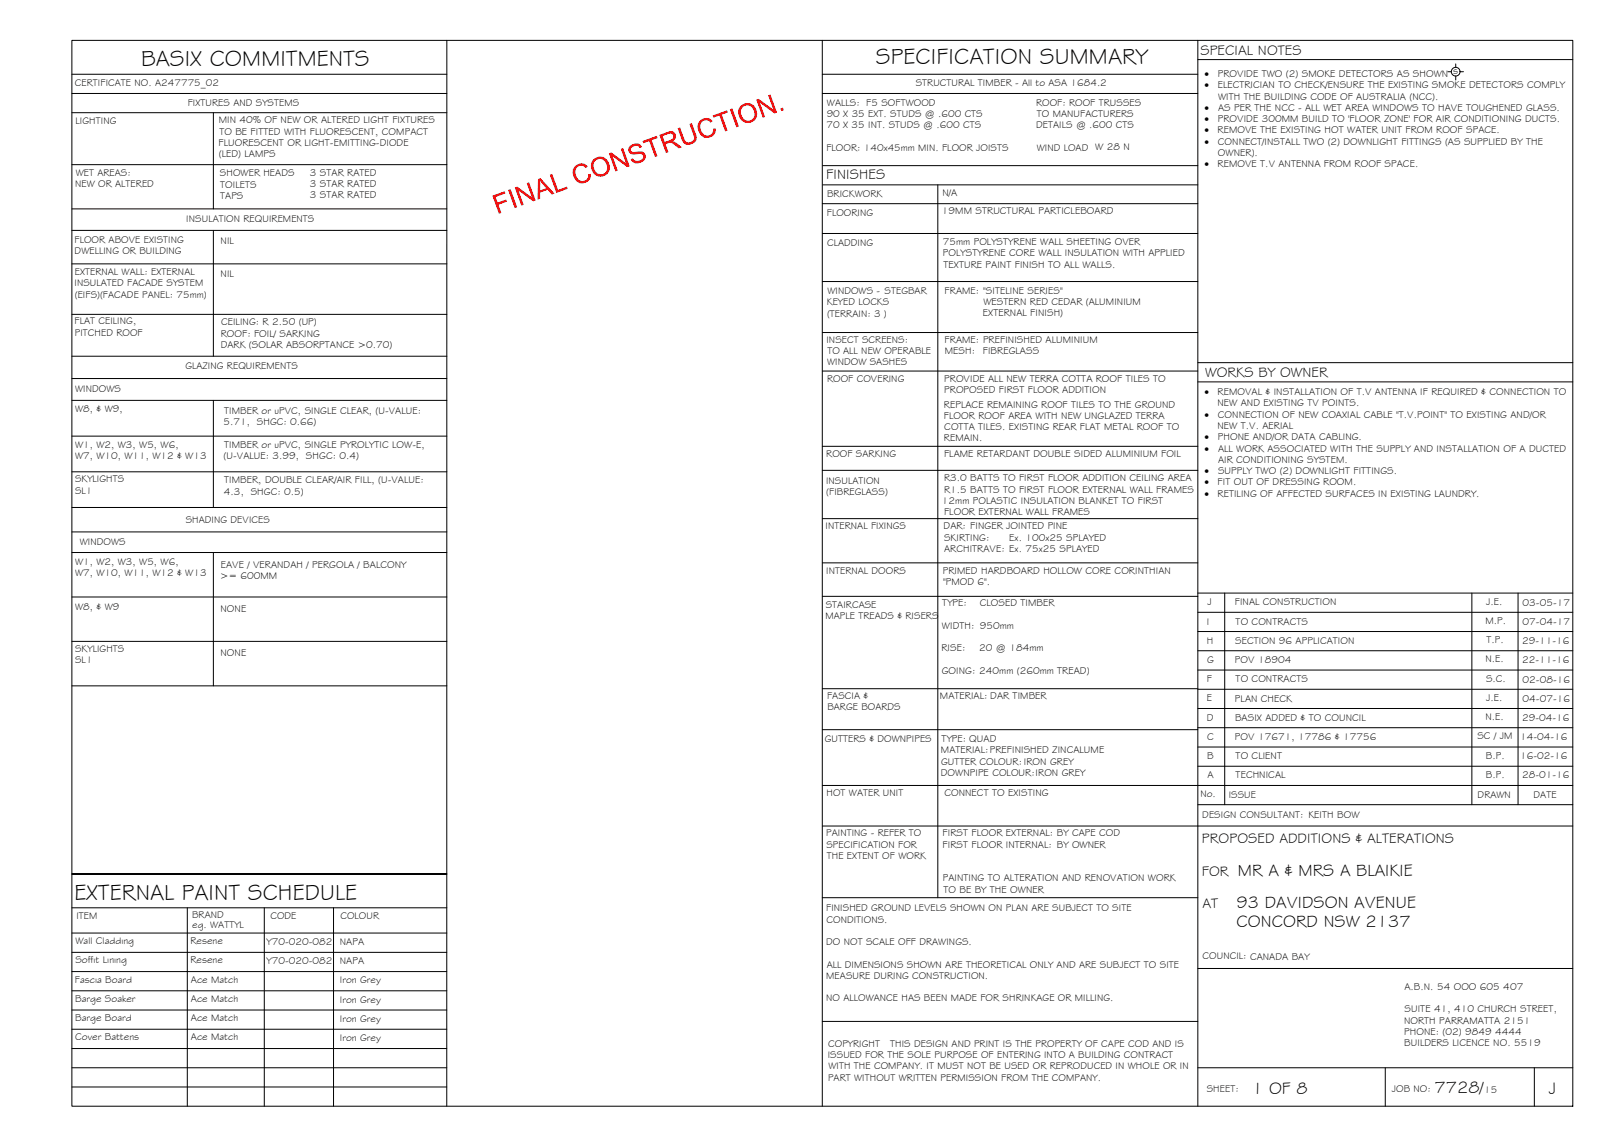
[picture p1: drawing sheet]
<svg xmlns="http://www.w3.org/2000/svg" width="420mm" height="297mm" viewBox="0 0 420 297" stroke-linecap="round" stroke-linejoin="round" font-family="sans-serif">
<defs><g id="words">
<g font-size="5.9">
<text x="36.7" y="17.2">BASIX COMMITMENTS</text>
<text x="227.6" y="16.8">SPECIFICATION SUMMARY</text>
<text x="19.4" y="233.8">EXTERNAL PAINT SCHEDULE</text>
</g>
<g font-size="4.5">
<text x="321.7" y="227.6">MR A &amp; MRS A BLAIKIE</text>
<text x="321.3" y="235.9">93 DAVIDSON AVENUE</text>
<text x="321.3" y="240.9">CONCORD NSW 2137</text>
<text x="325.3" y="284.2">1 OF 8</text>
<text x="372.7" y="284.1">7728/</text>
<text x="402.4" y="284.2">J</text>
</g>
<g font-size="3.7">
<text x="311.9" y="14.3">SPECIAL NOTES</text>
<text x="214.7" y="46.6">FINISHES</text>
<text x="313.1" y="98.1">WORKS BY OWNER</text>
<text x="312.3" y="219.2">PROPOSED ADDITIONS &amp; ALTERATIONS</text>
<text x="312.3" y="227.5">FOR</text>
<text x="312.4" y="235.9">AT</text>
</g>
<g font-size="2.6">
<text x="19.5" y="22.5">CERTIFICATE NO. A247775_02</text>
<text x="237.9" y="22.4">STRUCTURAL TIMBER - All to ASA 1684.2</text>
<text x="313" y="20">·</text>
<text x="313" y="22.9">·</text>
<text x="316.4" y="22.9">ELECTRICIAN TO CHECK/ENSURE THE EXISTING SMOKE DETECTORS COMPLY</text>
<text x="316.4" y="20">PROVIDE TWO (2) SMOKE DETECTORS AS SHOWN</text>
<text x="377.6" y="19.2">s</text>
<text x="48.8" y="27.5">FIXTURES AND SYSTEMS</text>
<text x="214.9" y="27.4">WALLS: F5 SOFTWOOD</text>
<text x="269.2" y="27.4">ROOF: ROOF TRUSSES</text>
<text x="313" y="28.8">·</text>
<text x="316.5" y="28.8">AS PER THE NCC - ALL WET AREA WINDOWS TO HAVE TOUGHENED GLASS.</text>
<text x="316.5" y="25.9">WITH THE BUILDING CODE OF AUSTRALIA (NCC).</text>
<text x="19.6" y="32.2">LIGHTING</text>
<text x="56.8" y="32">MIN 40% OF NEW OR ALTERED LIGHT FIXTURES</text>
<text x="57" y="35">TO BE FITTED WITH FLUORESCENT, COMPACT</text>
<text x="214.8" y="33.3">70 X 35 INT. STUDS @ .600 CTS</text>
<text x="214.8" y="30.4">90 X 35 EXT. STUDS @ .600 CTS</text>
<text x="269.2" y="33.3">DETAILS @ .600 CTS</text>
<text x="269.4" y="30.4">TO MANUFACTURERS</text>
<text x="313" y="31.7">·</text>
<text x="313" y="34.7">·</text>
<text x="316.4" y="34.7">REMOVE THE EXISTING HOT WATER UNIT FROM ROOF SPACE.</text>
<text x="316.4" y="31.7">PROVIDE 300MM BUILD TO 'FLOOR ZONE' FOR AIR CONDITIONING DUCTS.</text>
<text x="56.8" y="37.9">FLUORESCENT OR LIGHT-EMITTING-DIODE</text>
<text x="56.9" y="40.8">(LED) LAMPS</text>
<text x="214.7" y="39.2">FLOOR: 140x45mm MIN. FLOOR JOISTS</text>
<text x="269.4" y="39.2">WIND LOAD W 28 N</text>
<text x="313" y="37.6">·</text>
<text x="316.5" y="37.6">CONNECT/INSTALL TWO (2) DOWNLIGHT FITTINGS (AS SUPPLIED BY THE</text>
<text x="316.5" y="40.5">OWNER).</text>
<text x="19.7" y="45.8">WET AREAS:</text>
<text x="57.2" y="45.8">SHOWER HEADS</text>
<text x="80.5" y="45.6">3 STAR RATED</text>
<text x="313" y="43.5">·</text>
<text x="316.4" y="43.5">REMOVE T.V ANTENNA FROM ROOF SPACE.</text>
<text x="19.5" y="48.7">NEW OR ALTERED</text>
<text x="57.2" y="48.7">TOILETS</text>
<text x="57.2" y="51.7">TAPS</text>
<text x="80.5" y="48.6">3 STAR RATED</text>
<text x="80.5" y="51.5">3 STAR RATED</text>
<text x="214.9" y="51.2">BRICKWORK</text>
<text x="244.9" y="51">N/A</text>
<text x="48.4" y="57.8">INSULATION REQUIREMENTS</text>
<text x="214.8" y="56.1">FLOORING</text>
<text x="244.8" y="55.6">19MM STRUCTURAL PARTICLEBOARD</text>
<text x="19.4" y="63.2">FLOOR ABOVE EXISTING</text>
<text x="57.3" y="63.4">NIL</text>
<text x="214.9" y="64">CLADDING</text>
<text x="245" y="63.7">75mm POLYSTYRENE WALL SHEETING OVER</text>
<text x="19.4" y="66.1">DWELLING OR BUILDING</text>
<text x="19.4" y="71.5">EXTERNAL WALL: EXTERNAL</text>
<text x="245" y="66.6">POLYSTYRENE CORE WALL INSULATION WITH APPLIED</text>
<text x="245.2" y="69.6">TEXTURE PAINT FINISH TO ALL WALLS.</text>
<text x="19.4" y="74.4">INSULATED FACADE SYSTEM</text>
<text x="19.4" y="77.4">(EIFS)(FACADE PANEL: 75mm)</text>
<text x="57.3" y="72">NIL</text>
<text x="215" y="76.5">WINDOWS - STEGBAR</text>
<text x="245.5" y="76.5">FRAME: &quot;SITELINE SERIES&quot;</text>
<text x="214.8" y="79.4">KEYED LOCKS</text>
<text x="214.9" y="82.3">(TERRAIN: 3 )</text>
<text x="255.4" y="82.2">EXTERNAL FINISH)</text>
<text x="255.5" y="79.3">WESTERN RED CEDAR (ALUMINIUM</text>
<text x="19.4" y="84.3">FLAT CEILING,</text>
<text x="19.4" y="87.2">PITCHED ROOF</text>
<text x="57.3" y="87.5">ROOF: FOIL/ SARKING</text>
<text x="57.4" y="84.5">CEILING: R 2.50 (UP)</text>
<text x="214.7" y="89.1">INSECT SCREENS:</text>
<text x="245.5" y="89">FRAME: PREFINISHED ALUMINIUM</text>
<text x="57.3" y="90.4">DARK (SOLAR ABSORPTANCE &gt;0.70)</text>
<text x="214.9" y="95">WINDOW SASHES</text>
<text x="215" y="92">TO ALL NEW OPERABLE</text>
<text x="245.5" y="92">MESH:</text>
<text x="255.4" y="92.1">FIBREGLASS</text>
<text x="19.5" y="101.9">WINDOWS</text>
<text x="48.2" y="96">GLAZING REQUIREMENTS</text>
<text x="214.9" y="99.2">ROOF COVERING</text>
<text x="245.3" y="99.3">PROVIDE ALL NEW TERRA COTTA ROOF TILES TO</text>
<text x="19.5" y="107">W8, &amp; W9,</text>
<text x="58.3" y="107.5">TIMBER or uPVC, SINGLE CLEAR, (U-VALUE:</text>
<text x="245.3" y="105.9">REPLACE REMAINING ROOF TILES TO THE GROUND</text>
<text x="245.3" y="102.2">PROPOSED FIRST FLOOR ADDITION</text>
<text x="313" y="102.7">·</text>
<text x="316.4" y="102.7">REMOVAL &amp; INSTALLATION OF T.V ANTENNA IF REQUIRED &amp; CONNECTION TO</text>
<text x="316.4" y="105.6">NEW AND EXISTING TV POINTS.</text>
<text x="58" y="110.4">5.71, SHGC: 0.66)</text>
<text x="245.3" y="108.9">FLOOR ROOF AREA WITH NEW UNGLAZED TERRA</text>
<text x="245.4" y="111.8">COTTA TILES. EXISTING REAR FLAT METAL ROOF TO</text>
<text x="313" y="108.6">·</text>
<text x="316.4" y="111.5">NEW T.V. AERIAL</text>
<text x="316.5" y="108.6">CONNECTION OF NEW COAXIAL CABLE &quot;T.V.POINT&quot; TO EXISTING AND/OR</text>
<text x="19.5" y="116.5">W1, W2, W3, W5, W6,</text>
<text x="19.5" y="119.4">W7, W10, W11, W12 &amp; W13</text>
<text x="58.1" y="119.3">(U-VALUE: 3.99, SHGC: 0.4)</text>
<text x="58.3" y="116.3">TIMBER or uPVC, SINGLE PYROLYTIC LOW-E,</text>
<text x="214.7" y="118.8">ROOF SARKING</text>
<text x="245.3" y="114.7">REMAIN.</text>
<text x="245.3" y="118.8">FLAME RETARDANT DOUBLE SIDED ALUMINIUM FOIL</text>
<text x="313" y="114.4">·</text>
<text x="313" y="117.4">·</text>
<text x="316.4" y="114.4">PHONE AND/OR DATA CABLING.</text>
<text x="316.5" y="117.4">ALL WORK ASSOCIATED WITH THE SUPPLY AND INSTALLATION OF A DUCTED</text>
<text x="19.5" y="125.3">SKYLIGHTS</text>
<text x="58.3" y="125.6">TIMBER, DOUBLE CLEAR/AIR FILL, (U-VALUE:</text>
<text x="214.6" y="125.7">INSULATION</text>
<text x="245.3" y="125.1">R3.0 BATTS TO FIRST FLOOR ADDITION CEILING AREA</text>
<text x="313" y="123.2">·</text>
<text x="316.5" y="120.3">AIR CONDITIONING SYSTEM.</text>
<text x="316.5" y="123.2">SUPPLY TWO (2) DOWNLIGHT FITTINGS.</text>
<text x="19.5" y="128.3">SL1</text>
<text x="58.2" y="128.5">4.3, SHGC: 0.5)</text>
<text x="214.7" y="128.7">(FIBREGLASS)</text>
<text x="244.8" y="131">12mm POLASTIC INSULATION BLANKET TO FIRST</text>
<text x="245.3" y="128">R1.5 BATTS TO FIRST FLOOR EXTERNAL WALL FRAMES</text>
<text x="313" y="126.2">·</text>
<text x="313" y="129.1">·</text>
<text x="316.4" y="126.2">FIT OUT OF DRESSING ROOM.</text>
<text x="316.4" y="129.1">RETILING OF AFFECTED SURFACES IN EXISTING LAUNDRY.</text>
<text x="48.3" y="135.8">SHADING DEVICES</text>
<text x="214.5" y="137.4">INTERNAL FIXINGS</text>
<text x="245.2" y="137.6">DAR: FINGER JOINTED PINE</text>
<text x="245.3" y="133.9">FLOOR EXTERNAL WALL FRAMES</text>
<text x="20.7" y="141.7">WINDOWS</text>
<text x="245.3" y="140.5">SKIRTING:</text>
<text x="245.3" y="143.4">ARCHITRAVE: Ex. 75x25 SPLAYED</text>
<text x="262.3" y="140.5">Ex. 100x25 SPLAYED</text>
<text x="19.5" y="146.9">W1, W2, W3, W5, W6,</text>
<text x="19.5" y="149.8">W7, W10, W11, W12 &amp; W13</text>
<text x="57.3" y="147.5">EAVE / VERANDAH / PERGOLA / BALCONY</text>
<text x="214.7" y="149.1">INTERNAL DOORS</text>
<text x="245" y="149.1">PRIMED HARDBOARD HOLLOW CORE CORINTHIAN</text>
<text x="57.2" y="150.5">&gt;= 600MM</text>
<text x="245" y="152">&quot;PMOD 6&quot;.</text>
<text x="19.5" y="158.5">W8, &amp; W9</text>
<text x="57.3" y="159">NONE</text>
<text x="214.5" y="160.9">MAPLE TREADS &amp; RISERS</text>
<text x="214.6" y="158">STAIRCASE</text>
<text x="244.8" y="157.6">TYPE:</text>
<text x="254.6" y="157.6">CLOSED TIMBER</text>
<text x="313.8" y="157.3">J</text>
<text x="320.9" y="157.3">FINAL CONSTRUCTION</text>
<text x="386.2" y="157.1">J.E.</text>
<text x="395.6" y="157.4">03-05-17</text>
<text x="244.8" y="163.4">WIDTH: 950mm</text>
<text x="313.5" y="162.3">I</text>
<text x="313.6" y="167.3">H</text>
<text x="321" y="167.3">SECTION 96 APPLICATION</text>
<text x="321.1" y="162.3">TO CONTRACTS</text>
<text x="386" y="162.1">M.P.</text>
<text x="386.2" y="167.1">T.P.</text>
<text x="395.5" y="167.4">29-11-16</text>
<text x="395.6" y="162.4">07-04-17</text>
<text x="19.5" y="169.4">SKYLIGHTS</text>
<text x="19.5" y="172.3">SL1</text>
<text x="57.3" y="170.6">NONE</text>
<text x="244.6" y="169.3">RISE:</text>
<text x="254.5" y="169.3">20 @ 184mm</text>
<text x="313.7" y="172.3">G</text>
<text x="320.9" y="172.3">POV 18904</text>
<text x="386" y="172.1">N.E.</text>
<text x="395.5" y="172.4">22-11-16</text>
<text x="244.7" y="175.1">GOING: 240mm (260mm TREAD)</text>
<text x="313.6" y="177.3">F</text>
<text x="321.1" y="177.3">TO CONTRACTS</text>
<text x="386.1" y="177.2">S.C.</text>
<text x="395.6" y="177.4">02-08-16</text>
<text x="214.9" y="181.6">FASCIA &amp;</text>
<text x="215" y="184.5">BARGE BOARDS</text>
<text x="244.2" y="181.6">MATERIAL: DAR TIMBER</text>
<text x="313.6" y="182.3">E</text>
<text x="320.9" y="182.3">PLAN CHECK</text>
<text x="386.2" y="182.1">J.E.</text>
<text x="395.6" y="182.4">04-07-16</text>
<text x="313.6" y="187.3">D</text>
<text x="320.9" y="187.3">BASIX ADDED &amp; TO COUNCIL</text>
<text x="386" y="187.1">N.E.</text>
<text x="395.5" y="187.4">29-04-16</text>
<text x="214.3" y="192.7">GUTTERS &amp; DOWNPIPES</text>
<text x="244.5" y="195.8">MATERIAL:PREFINISHED ZINCALUME</text>
<text x="244.7" y="192.9">TYPE: QUAD</text>
<text x="313.7" y="197.2">B</text>
<text x="313.7" y="192.3">C</text>
<text x="320.9" y="192.3">POV 17671, 17786 &amp; 17756</text>
<text x="321.1" y="197.2">TO CLIENT</text>
<text x="383.9" y="192.1">SC / JM</text>
<text x="386.1" y="197.1">B.P.</text>
<text x="395" y="197.3">16-02-16</text>
<text x="395" y="192.4">14-04-16</text>
<text x="244.5" y="201.7">DOWNPIPE COLOUR:IRON GREY</text>
<text x="244.5" y="198.7">GUTTER COLOUR: IRON GREY</text>
<text x="313.7" y="202.2">A</text>
<text x="321.1" y="202.2">TECHNICAL</text>
<text x="386.1" y="202.1">B.P.</text>
<text x="395.5" y="202.3">28-01-16</text>
<text x="214.8" y="206.8">HOT WATER UNIT</text>
<text x="245.4" y="207">CONNECT TO EXISTING</text>
<text x="311.9" y="207.1">No.</text>
<text x="319.3" y="207.3">ISSUE</text>
<text x="383.9" y="207.5">DRAWN</text>
<text x="398.5" y="207.4">DATE</text>
<text x="312.4" y="212.6">DESIGN CONSULTANT: KEITH BOW</text>
<text x="214.7" y="217.3">PAINTING - REFER TO</text>
<text x="214.7" y="220.3">SPECIFICATION FOR</text>
<text x="244.9" y="217.3">FIRST FLOOR EXTERNAL: BY CAPE COD</text>
<text x="244.9" y="220.3">FIRST FLOOR INTERNAL: BY OWNER</text>
<text x="214.8" y="223.2">THE EXTENT OF WORK</text>
<text x="245" y="229">PAINTING TO ALTERATION AND RENOVATION WORK</text>
<text x="245.1" y="232">TO BE BY THE OWNER</text>
<text x="19.8" y="238.9">ITEM</text>
<text x="49.9" y="238.6">BRAND</text>
<text x="70.3" y="238.9">CODE</text>
<text x="88.5" y="238.8">COLOUR</text>
<text x="214.7" y="236.8">FINISHED GROUND LEVELS SHOWN ON PLAN ARE SUBJECT TO SITE</text>
<text x="214.8" y="239.7">CONDITIONS.</text>
<text x="19.6" y="245.4">Wall Cladding</text>
<text x="49.5" y="245.4">Resene</text>
<text x="50" y="241.1">eg. WATTYL</text>
<text x="69.2" y="245.5">Y70-020-082</text>
<text x="88.3" y="245.5">NAPA</text>
<text x="214.7" y="245.6">DO NOT SCALE OFF DRAWINGS.</text>
<text x="19.6" y="250.4">Soffit Lining</text>
<text x="49.5" y="250.4">Resene</text>
<text x="69.2" y="250.5">Y70-020-082</text>
<text x="88.3" y="250.5">NAPA</text>
<text x="214.8" y="251.5">ALL DIMENSIONS SHOWN ARE THEORETICAL ONLY AND ARE SUBJECT TO SITE</text>
<text x="312.5" y="249.3">COUNCIL: CANADA BAY</text>
<text x="19.5" y="255.3">Fascia Board</text>
<text x="49.6" y="255.4">Ace Match</text>
<text x="88.3" y="255.5">Iron Grey</text>
<text x="214.7" y="254.4">MEASURE DURING CONSTRUCTION.</text>
<text x="364.9" y="257.3">A.B.N. 54 OOO 605 407</text>
<text x="19.5" y="260.4">Barge Soaker</text>
<text x="49.6" y="260.4">Ace Match</text>
<text x="88.3" y="260.5">Iron Grey</text>
<text x="214.7" y="260.3">NO ALLOWANCE HAS BEEN MADE FOR SHRINKAGE OR MILLING.</text>
<text x="364.9" y="263.1">SUITE 41, 410 CHURCH STREET,</text>
<text x="19.5" y="265.4">Barge Board</text>
<text x="49.6" y="265.4">Ace Match</text>
<text x="88.3" y="265.5">Iron Grey</text>
<text x="364.8" y="266">NORTH PARRAMATTA 2151</text>
<text x="364.9" y="269">PHONE: (02) 9849 4444</text>
<text x="19.6" y="270.4">Cover Battens</text>
<text x="49.6" y="270.4">Ace Match</text>
<text x="88.3" y="270.5">Iron Grey</text>
<text x="215.1" y="274.9">ISSUED FOR THE SOLE PURPOSE OF ENTERING INTO A BUILDING CONTRACT</text>
<text x="215.2" y="272">COPYRIGHT</text>
<text x="231.3" y="272">THIS DESIGN AND PRINT IS THE PROPERTY OF CAPE COD AND IS</text>
<text x="364.9" y="271.9">BUILDERS LICENCE NO. 5519</text>
<text x="215.2" y="280.8">PART WITHOUT WRITTEN PERMISSION FROM THE COMPANY.</text>
<text x="215.3" y="277.9">WITH THE COMPANY. IT MUST NOT BE USED OR REPRODUCED IN WHOLE OR IN</text>
<text x="313.6" y="283.8">SHEET:</text>
<text x="361.7" y="283.9">JOB NO:</text>
<text x="385.6" y="284.1">15</text>
</g>
</g></defs>
<!-- layer: BORDER -->
<g fill="none" stroke="#000" stroke-width=".26">
<path d="M18.7 10.5h390v277h-390zM116.1 10.5v277M213.7 19.3h97.5M213.7 10.5v277M311.2 15.5h97.5M311.2 10.5v277M213.7 24.3h97.5M213.7 52.9h97.5M213.8 48h97.4M213.8 43h97.4M243.7 48v185.3M213.7 73.2h97.5"/>
<path d="M213.7 60.7h97.5M213.7 86.4h97.5M213.7 96.4h97.5M311.2 94.2h97.5M311.2 99.2h97.5M213.7 116h97.5M213.7 122.2h97.5M213.7 134.8h97.5M213.7 146.3h97.5M213.7 155h97.5M311.2 159.1h97.5M311.2 154.1h97.5"/>
<path d="M318.2 154.1v55M382.4 154.1v55M394.4 154.1v55M213.7 179h97.5M311.2 179.1h97.5M311.2 174.1h97.5M311.2 169.1h97.5M311.2 164.1h97.5M213.7 189.6h97.5M311.2 199.1h97.5M311.2 194.1h97.5M311.2 189.1h97.5"/>
<path d="M311.2 184.1h97.5M213.7 204.1h195M213.7 214.7h195M311.2 209.1h97.5M18.7 235.9h97.4M48.7 235.9v51.6M68.7 235.9v51.6M86.7 235.9v51.6M116.1 227.1h-97.4h97.4M213.7 233.3h97.5M18.7 242.5h97.4M18.7 247.5h97.4"/>
<path d="M18.7 252.5h97.4M18.7 257.5h97.4M311.2 251.7h97.5M18.7 277.5h97.4M18.7 262.5h97.4M18.7 267.5h97.4M18.7 272.5h97.4M213.7 265.4h97.5M311.2 277.5h97.5M359.9 277.5v10M398.7 277.5v10M18.7 282.5h97.4"/>
</g>
<!-- layer: BASIX -->
<g fill="none" stroke="#000" stroke-width=".26">
<path d="M18.7 19.3h97.4M18.7 24.3h97.4M18.7 29.3h97.4M55.4 29.3v25M18.7 42.8h97.4M18.7 54.3h97.4M18.7 59.9h97.4M55.4 59.9v32.7M18.7 68.6h97.4M18.7 81.7h97.4M18.7 98.4h97.4M18.7 92.6h97.4"/>
<path d="M18.7 113.3h97.4M18.7 104h97.4M55.4 104v27.9M18.7 138.2h97.4M18.7 122.6h97.4M18.7 131.9h97.4M18.7 143.6h97.4M18.7 155.1h97.4M55.4 143.6v34.6M18.7 166.7h97.4M18.7 178.2h97.4"/>
</g>
<!-- layer: SERVICES -->
<g fill="none" stroke="#000" stroke-width=".26">
<path d="M376.2 18.6h.9M378.3 16.6v.9M378.3 19.8v1M379.4 18.6h.9"/>
<circle cx="378.2" cy="18.6" r="1.13"/>
</g>
<!-- layer: Stamp - Final Construction -->
<g fill="#f00">
<path d="M127.9 50.9l3.2-1.2 .2 .6-2.5 .9 .5 1.5 2.2-.8 .2 .5-2.2 .8 .8 2.1-.6 .3z"/>
<path d="M132 49.4l.7-.3 1.7 4.7-.7 .3z"/>
<path d="M133.8 48.7l.6-.2 3.8 2.8-1.3-3.7 .6-.2 1.7 4.7-.7 .2-3.8-2.8 1.4 3.7-.6 .2z"/>
<path d="M142.9 45.4l.6-.2 1.5 4.2 2.3-.9 .2 .6-2.9 1z"/>
<path d="M149.4 43.2l.6-.4 .8-.3h.8l.8 .4 .3 .4-.5 .4-.6-.5-.4-.2-1.2 .4-.4 .7-.1 .8 .6 1.5 .5 .5 .6 .2 1.2-.5 .4-.5v-.8l.7-.1-.1 1-.5 .8-1 .6-.8 .1-.7-.2-.7-.6-.6-.9-.3-1 .1-1z"/>
<path d="M158.2 39.8l.6-.2 3.9 2.8-1.4-3.7 .6-.2 1.7 4.7-.6 .2-3.8-2.8 1.3 3.7-.6 .2z"/>
<path d="M163.6 38.1l.7-.6 .9-.2 .7 .1 .6 .3 .3 .5-.6 .3-.4-.5-.7-.1-.9 .4-.3 .3v.4l.5 .5 2.2-.1 .8 .3 .4 1.2-.5 .9-1.6 .7-.8-.1-.7-.5-.3-.5 .6-.3 .4 .6 .9 .1 1-.4 .4-.7-.5-.6h-2.2l-.7-.2-.5-.9z"/>
<path d="M166.9 36.7l3.8-1.4 .2 .6-1.6 .5 1.5 4.2-.6 .2-1.5-4.1-1.5 .5z"/>
<path d="M176.1 33.4l.6-.3 1.4 3.6 .6 .3 .6-.1 .7-.3 .3-.6-1.2-3.8 .7-.2 1.2 3.5-.2 1.1-.7 .6-.9 .4h-.8l-.5-.2-.6-.9z"/>
<path d="M181.9 31.4l.9-.6 .8-.2 .8 .2 .6 .4 .2 .3-.6 .4-.8-.6-1.1 .1-.6 .7-.2 .9 .6 1.6 .6 .5 .6 .2 1.2-.5 .4-.6v-.7l.7-.1-.2 1.2-.5 .7-1 .4-.8 .1-.7-.1-.7-.6-.6-1-.2-1 .1-.9z"/>
<path d="M185.2 30l3.7-1.3 .2 .5-1.6 .6 1.5 4.1-.6 .3-1.5-4.2-1.5 .6z"/>
<path d="M189.6 28.4l.7-.2 1.7 4.7-.6 .2z"/>
<path d="M196.5 25.9l.6-.2 3.8 2.8-1.3-3.7 .6-.2 1.7 4.7-.6 .2-3.9-2.8 1.4 3.7-.6 .2z"/>
<path d="M202.8 28.2l.6-.2 .3 .6-.7 .3z"/>
<path d="M139.8 46.5l.6-.2 3.7 4-.7 .3-1.1-1.3-2 .8v1.6l-.6 .2zM140.3 46.9v2.6l1.7-.6z"/>
<path d="M154.1 41.5l.8-.5 .9-.3 1 .2 .7 .4 .6 .8 .3 1.2v.8l-.5 1-.9 .6-.8 .2-.9-.1-.8-.4-.7-1.1-.2-1v-.9zM154.7 41.8l-.4 .5-.1 .8 .3 1 .4 .7 .9 .5 .8-.1 .7-.3 .4-.6 .1-.7-.2-1-.5-.7-1-.6-.8 .1z"/>
<path d="M171.3 35.1l2.8-1 .8 .1 .6 .7 .1 .7-.3 .7-.6 .4 1 .4 1.5 1.2-.8 .2-2.1-1.4-1.4 .4 .8 2-.7 .3zM172.2 35.4l.5 1.5 1.9-.7 .4-.6-.1-.5-.6-.4z"/>
<path d="M192.5 27.5l.9-.6 1.1-.1 .8 .2 .7 .6 .5 1 .2 .8-.2 1.2-.5 .7-.8 .5-1 .2-.7-.2-.9-.6-.5-.8-.3-1 .2-1.1zM193 27.8l-.4 .6-.1 .8 .6 1.5 1.1 .7 .7-.1 .6-.3 .5-.7 .1-.8-.6-1.5-.6-.4-.6-.2-.7 .1z"/>
</g>
<use href="#words"/>
</svg>
